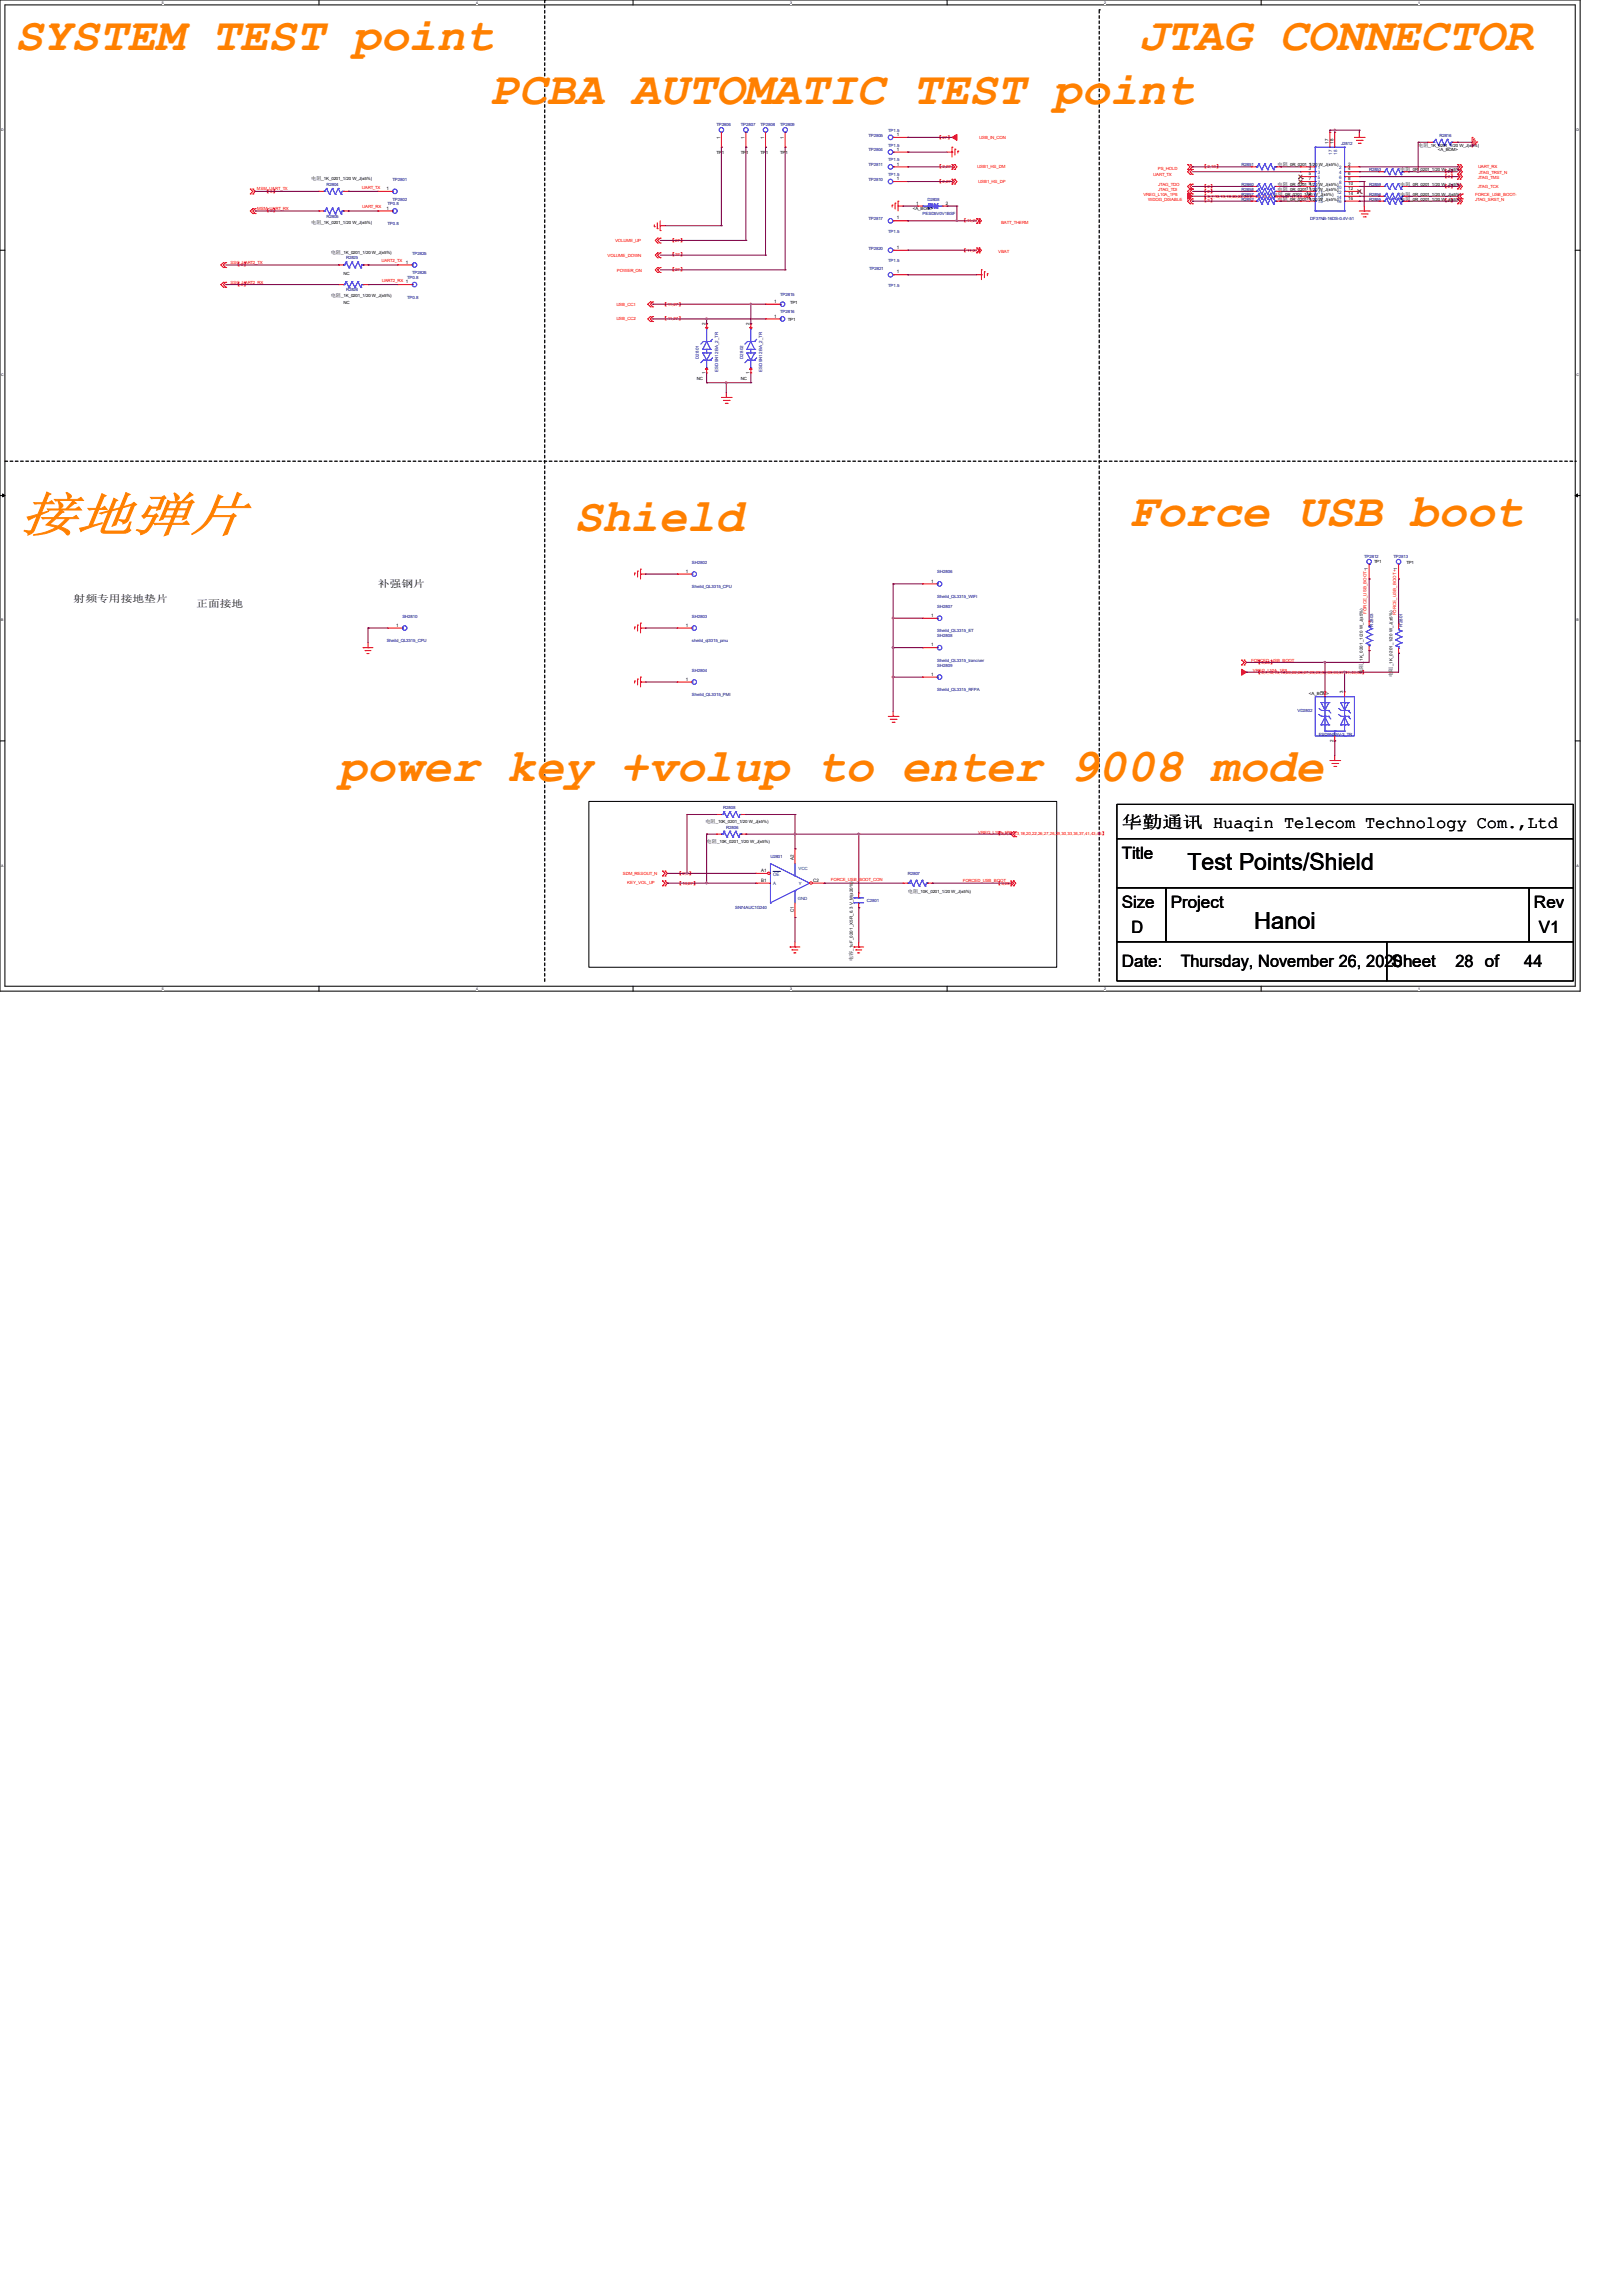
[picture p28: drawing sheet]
<svg xmlns="http://www.w3.org/2000/svg" width="210mm" height="297mm" viewBox="0 0 210 297" stroke-linecap="round" stroke-linejoin="round" font-family="sans-serif">
<defs><g id="words">
<text font-size="6.6" fill="#ff8000" x="2.5" y="68.7">接地弹片</text>
<g font-size="6.1" fill="#ff8000">
<text x="1.9" y="6.5">SYSTEM TEST point</text>
<text x="147.3" y="6.5">JTAG CONNECTOR</text>
<text x="63.5" y="13.5">PCBA AUTOMATIC TEST point</text>
<text x="74.3" y="68.7">Shield</text>
<text x="146" y="68.1">Force USB boot</text>
<text x="43.8" y="101.1">power key +volup to enter 9008 mode</text>
</g>
<g font-size="3">
<text x="153.7" y="112.6">Test Points/Shield</text>
<text x="162.3" y="120.2">Hanoi</text>
</g>
<g font-size="2.2">
<text x="145.2" y="107.2">华勤通讯 Huaqin Telecom Technology Com.,Ltd</text>
<text x="145.2" y="111.2">Title</text>
<text x="145.2" y="117.6">Size</text>
<text x="151.5" y="117.6">Project</text>
<text x="198.5" y="117.6">Rev</text>
<text x="145.2" y="125.2">Date:</text>
<text x="146.4" y="120.7">D</text>
<text x="152.8" y="125.2">Thursday, November 26, 2020</text>
<text x="180.1" y="125.2">Sheet</text>
<text x="188.3" y="125.2">28 of</text>
<text x="197.2" y="125.2">44</text>
<text x="199.1" y="120.7">V1</text>
</g>
<g font-size="1.3">
<text x="9.5" y="77.9">射频专用接地垫片</text>
<text x="48.9" y="76">补强钢片</text>
<text x="25.4" y="78.5">正面接地</text>
</g>
<g font-size=".6" fill="#000080">
<text x="92.7" y="16.3">TP2806</text>
<text x="95.9" y="16.3">TP2807</text>
<text x="98.4" y="16.3">TP2808</text>
<text x="101" y="16.3">TP2809</text>
<text x="112.4" y="17.7">TP2805</text>
<text x="114.9" y="17.1">TP1.5</text>
<text x="186.3" y="17.7">R2816</text>
<text x="50.8" y="23.4">TP2801</text>
<text x="112.4" y="19.6">TP2804</text>
<text x="112.4" y="23.4">TP2810</text>
<text x="112.4" y="21.5">TP2811</text>
<text x="114.9" y="19">TP1.5</text>
<text x="114.9" y="22.8">TP1.5</text>
<text x="114.9" y="20.9">TP1.5</text>
<text x="160.7" y="21.5">R2851</text>
<text x="173.6" y="18.7">J2812</text>
<text x="177.2" y="22.1">R2853</text>
<text x="42.2" y="28.2">R2805</text>
<text x="42.2" y="24">R2804</text>
<text x="50.2" y="26.6">TP0.8</text>
<text x="50.2" y="29.1">TP0.8</text>
<text x="50.8" y="26">TP2802</text>
<text x="112.4" y="28.5">TP2817</text>
<text x="119.4" y="27.9">PESD5V0V1BSF</text>
<text x="120" y="26">D2808</text>
<text x="160.7" y="25.3">R2857</text>
<text x="160.7" y="24">R2860</text>
<text x="160.7" y="26">R2852</text>
<text x="160.7" y="24.7">R2858</text>
<text x="169.5" y="28.5">DF37NB-16DS-0.4V-51</text>
<text x="177.2" y="25.3">R2856</text>
<text x="177.2" y="24">R2859</text>
<text x="177.2" y="26">R2855</text>
<text x="44.8" y="33.6">R2825</text>
<text x="53.3" y="32.9">TP2825</text>
<text x="53.3" y="35.5">TP2826</text>
<text x="112.4" y="32.3">TP2820</text>
<text x="112.5" y="34.9">TP2821</text>
<text x="114.9" y="34">TP1.5</text>
<text x="114.9" y="30.1">TP1.5</text>
<text x="44.8" y="37.7">R2826</text>
<text x="52.7" y="36.1">TP0.8</text>
<text x="52.7" y="38.7">TP0.8</text>
<text x="101" y="40.6">TP2816</text>
<text x="101" y="38.4">TP2815</text>
<text x="114.9" y="37.1">TP1.5</text>
<text x="90.4" y="46.4" transform="rotate(-90 90.4 46.4)">D2801</text>
<text x="96.1" y="46.4" transform="rotate(-90 96.1 46.4)">D2802</text>
<text x="92.9" y="48.1" transform="rotate(-90 92.9 48.1)">ESD9N12BA_2_TR</text>
<text x="98.6" y="48.1" transform="rotate(-90 98.6 48.1)">ESD9N12BA_2_TR</text>
<text x="89.5" y="72.9">SH2802</text>
<text x="89.5" y="76.1">Sheild_QL3315_CPU</text>
<text x="121.3" y="74.2">SH2806</text>
<text x="121.3" y="77.4">Sheild_QL3315_WIFI</text>
<text x="176.5" y="72.2">TP2812</text>
<text x="180.3" y="72.2">TP2813</text>
<text x="50" y="83.1">Sheild_QL3315_CPU</text>
<text x="52.1" y="79.9">SH2810</text>
<text x="89.5" y="79.9">SH2803</text>
<text x="89.5" y="83.1">sheild_ql3315_pmu</text>
<text x="121.3" y="78.7">SH2807</text>
<text x="121.3" y="81.8">Sheild_QL3315_ET</text>
<text x="121.3" y="82.5">SH2808</text>
<text x="177.7" y="81.1" transform="rotate(-90 177.7 81.1)">R2803</text>
<text x="181.5" y="81.1" transform="rotate(-90 181.5 81.1)">R2801</text>
<text x="89.5" y="86.9">SH2804</text>
<text x="121.3" y="85.6">Sheild_QL3315_tranciver</text>
<text x="121.3" y="86.3">SH2809</text>
<text x="121.3" y="89.5">Sheild_QL3315_RFPA</text>
<text x="89.5" y="90.1">Sheild_QL3315_PMI</text>
<text x="167.9" y="92.1">VD2802</text>
<text x="170.6" y="95.3">ESD9NS5V-3_TR</text>
<text x="93.6" y="104.7">R2808</text>
<text x="94" y="107.2">R2806</text>
<text x="99.7" y="111">U2801</text>
<text x="117.5" y="113.3">R2807</text>
<text x="95.1" y="117.6">SN74AUC1G240</text>
<text x="112.2" y="116.8">C2801</text>
</g>
<g font-size=".6">
<text x="93.2" y="17.9" transform="rotate(-90 93.2 17.9)">1</text>
<text x="96.4" y="17.9" transform="rotate(-90 96.4 17.9)">1</text>
<text x="98.9" y="17.9" transform="rotate(-90 98.9 17.9)">1</text>
<text x="101.4" y="17.9" transform="rotate(-90 101.4 17.9)">1</text>
<text x="116" y="17.6">1</text>
<text x="40.3" y="23.3">电阻</text>
<text x="41.6" y="23.3">_1K_0201_1/20 W_J(±5%)</text>
<text x="92.7" y="19.9">TP1</text>
<text x="95.9" y="19.9">TP1</text>
<text x="98.4" y="19.9">TP1</text>
<text x="101" y="19.9">TP1</text>
<text x="116" y="19.5">1</text>
<text x="116" y="23.3">1</text>
<text x="116" y="21.4">1</text>
<text x="165.3" y="21.5">电阻</text>
<text x="166.7" y="21.5">_0R_0201_1/20 W_J(±5%)</text>
<text x="169.4" y="21.4">1</text>
<text x="169.4" y="22.1">3</text>
<text x="169.4" y="22.7">5</text>
<text x="169.4" y="23.3">7</text>
<text x="169.4" y="24">9</text>
<text x="171.9" y="18.6" transform="rotate(-90 171.9 18.6)">17</text>
<text x="172.6" y="18.6" transform="rotate(-90 172.6 18.6)">18</text>
<text x="174.5" y="21.4">2</text>
<text x="174.5" y="22.1">4</text>
<text x="174.5" y="22.7">6</text>
<text x="174.5" y="23.3">8</text>
<text x="174.5" y="24">10</text>
<text x="181.2" y="22.1">电阻</text>
<text x="182.5" y="22.1">_0R_0201_1/20 W_J(±5%)</text>
<text x="183.5" y="19">电阻</text>
<text x="184.9" y="19">_1K_0201_1/20 W_J(±5%)</text>
<text x="186.1" y="19.6">&lt;A_BOM&gt;</text>
<text x="40.3" y="29">电阻</text>
<text x="41.6" y="29">_1K_0201_1/20 W_J(±5%)</text>
<text x="50" y="24.6">1</text>
<text x="50" y="27.1">1</text>
<text x="116" y="28.4">1</text>
<text x="118.1" y="27.2">&lt;A_BOM&gt;</text>
<text x="118.6" y="26.5">1</text>
<text x="122.4" y="26.5">2</text>
<text x="164.7" y="25.3">电阻</text>
<text x="165.3" y="24">电阻</text>
<text x="165.3" y="26">电阻</text>
<text x="165.3" y="24.7">电阻</text>
<text x="166" y="25.3">_0R_0201_1/20 W_J(±5%)</text>
<text x="166.7" y="24">_0R_0201_1/20 W_J(±5%)</text>
<text x="166.7" y="26">_0R_0201_1/20 W_J(±5%)</text>
<text x="166.7" y="24.7">_0R_0201_1/20 W_J(±5%)</text>
<text x="169" y="24.6">11</text>
<text x="169" y="25.2">13</text>
<text x="169" y="25.9">15</text>
<text x="174.5" y="24.6">12</text>
<text x="174.5" y="25.2">14</text>
<text x="174.5" y="25.9">16</text>
<text x="181.2" y="25.3">电阻</text>
<text x="181.2" y="24">电阻</text>
<text x="181.2" y="26">电阻</text>
<text x="182.5" y="25.3">_0R_0201_1/20 W_J(±5%)</text>
<text x="182.5" y="24">_0R_0201_1/20 W_J(±5%)</text>
<text x="182.5" y="26">_0R_0201_1/20 W_J(±5%)</text>
<text x="42.8" y="32.8">电阻</text>
<text x="44.2" y="32.8">_1K_0201_1/20 W_J(±5%)</text>
<text x="44.4" y="35.6">NC</text>
<text x="52.5" y="34.1">1</text>
<text x="116" y="32.2">1</text>
<text x="116" y="35.4">1</text>
<text x="42.8" y="38.5">电阻</text>
<text x="44.2" y="38.5">_1K_0201_1/20 W_J(±5%)</text>
<text x="44.4" y="39.3">NC</text>
<text x="52.5" y="36.7">1</text>
<text x="100.2" y="41.1">1</text>
<text x="100.2" y="39.2">1</text>
<text x="101.9" y="41.5">TP1</text>
<text x="102.2" y="39.3">TP1</text>
<text x="91.3" y="42.1" transform="rotate(-90 91.3 42.1)">2</text>
<text x="97" y="42.1" transform="rotate(-90 97 42.1)">2</text>
<text x="90.2" y="49.2">NC</text>
<text x="91.3" y="48.4" transform="rotate(-90 91.3 48.4)">1</text>
<text x="95.9" y="49.2">NC</text>
<text x="97" y="48.4" transform="rotate(-90 97 48.4)">1</text>
<text x="88.7" y="74.1">1</text>
<text x="120.5" y="75.4">1</text>
<text x="177" y="73.8" transform="rotate(-90 177 73.8)">1</text>
<text x="177.8" y="72.9">TP1</text>
<text x="180.8" y="73.8" transform="rotate(-90 180.8 73.8)">1</text>
<text x="182" y="72.9">TP1</text>
<text x="51.3" y="81.1">1</text>
<text x="88.7" y="81.1">1</text>
<text x="120.5" y="79.8">1</text>
<text x="120.5" y="83.7">1</text>
<text x="88.7" y="88.1">1</text>
<text x="120.5" y="87.5">1</text>
<text x="169.4" y="90">&lt;A_BOM&gt;</text>
<text x="171.3" y="89.7" transform="rotate(-90 171.3 89.7)">1</text>
<text x="173.8" y="89.7" transform="rotate(-90 173.8 89.7)">3</text>
<text x="176.4" y="87.3" transform="rotate(-90 176.4 87.3)">电阻</text>
<text x="176.4" y="85.9" transform="rotate(-90 176.4 85.9)">_1K_0201_1/20 W_J(±5%)</text>
<text x="180.2" y="87.6" transform="rotate(-90 180.2 87.6)">电阻</text>
<text x="180.2" y="86.2" transform="rotate(-90 180.2 86.2)">_1K_0201_1/20 W_J(±5%)</text>
<text x="172.6" y="96.1" transform="rotate(-90 172.6 96.1)">2</text>
<text x="91.3" y="106.5">电阻</text>
<text x="92.6" y="106.5">_10K_0201_1/20 W_J(±5%)</text>
<text x="91.4" y="109.1">电阻</text>
<text x="92.8" y="109.1">_10K_0201_1/20 W_J(±5%)</text>
<text x="98.5" y="112.9">A1</text>
<text x="102.7" y="111.3" transform="rotate(-90 102.7 111.3)">A2</text>
<text x="98.5" y="114.1">B1</text>
<text x="102.7" y="118.1" transform="rotate(-90 102.7 118.1)">C1</text>
<text x="105.2" y="114.1">C2</text>
<text x="117.5" y="115.6">电阻</text>
<text x="118.8" y="115.6">_10K_0201_1/20 W_J(±5%)</text>
<text x="110.4" y="124.4" transform="rotate(-90 110.4 124.4)">电容</text>
<text x="110.4" y="123.1" transform="rotate(-90 110.4 123.1)">_1uF_0201_X5R_6.3 V_M(±20%)</text>
</g>
<g font-size=".6" fill="#f00">
<text x="121.3" y="17.9">【</text>
<text x="122" y="18">27</text>
<text x="122.6" y="17.9">】</text>
<text x="126.7" y="18">USB_IN_CON</text>
<text x="121.3" y="21.8">【</text>
<text x="121.3" y="23.7">【</text>
<text x="122" y="21.8">2,27</text>
<text x="122" y="23.7">2,27</text>
<text x="123" y="21.8">】</text>
<text x="123" y="23.7">】</text>
<text x="126.4" y="21.8">USB1_HS_DM</text>
<text x="126.6" y="23.7">USB1_HS_DP</text>
<text x="149.2" y="22.8">UART_TX</text>
<text x="149.8" y="22">PS_HOLD</text>
<text x="155.6" y="21.8">【</text>
<text x="156.2" y="21.8">2,10</text>
<text x="157.3" y="21.8">】</text>
<text x="186.7" y="22.4">【 】</text>
<text x="186.7" y="23">【 】</text>
<text x="187.4" y="22.4">2</text>
<text x="187.4" y="23">2</text>
<text x="191.2" y="23.2">JTAG_TMS</text>
<text x="191.3" y="21.8">UART_RX</text>
<text x="191.3" y="22.5">JTAG_TRST_N</text>
<text x="33.2" y="24.6">MSM_UART_TX</text>
<text x="33.3" y="27.2">MSM_UART_RX</text>
<text x="34.3" y="27.5">【 】</text>
<text x="34.3" y="24.9">【 】</text>
<text x="35" y="27.5">3</text>
<text x="35" y="24.9">3</text>
<text x="46.8" y="24.4">UART_TX</text>
<text x="46.9" y="27">UART_RX</text>
<text x="124.5" y="28.7">【</text>
<text x="125.1" y="28.7">11,27</text>
<text x="126.5" y="28.7">】</text>
<text x="129.5" y="29">BATT_THERM</text>
<text x="148" y="25.3">VREG_L10A_1P8</text>
<text x="148.6" y="26">WDOG_DISABLE</text>
<text x="149.9" y="24">JTAG_TDO</text>
<text x="149.9" y="24.7">JTAG_TDI</text>
<text x="155.6" y="24.3">【 】</text>
<text x="155.6" y="24.9">【 】</text>
<text x="155.6" y="26.2">【 】</text>
<text x="155.6" y="25.6">【</text>
<text x="156.2" y="24.3">2</text>
<text x="156.2" y="24.9">2</text>
<text x="156.2" y="26.2">3</text>
<text x="156.2" y="25.6">3,7,10,13,18,20,22,26,27,28,29,30,33,34,37,41,43,46</text>
<text x="169.2" y="25.6">】</text>
<text x="186.7" y="24.3">【 】</text>
<text x="186.7" y="26.2">【 】</text>
<text x="187.4" y="24.3">2</text>
<text x="187.4" y="26.2">2</text>
<text x="190.9" y="25.3">FORCE_USB_BOOT-</text>
<text x="190.9" y="26">JTAG_SRST_N</text>
<text x="191.2" y="24.4">JTAG_TCK</text>
<text x="29.8" y="34.2">SSC_UART2_TX</text>
<text x="30.5" y="34.5">【 】</text>
<text x="31.2" y="34.5">3</text>
<text x="49.4" y="34">UART2_TX</text>
<text x="78.6" y="33.3">VOLUME_DOWN</text>
<text x="79.6" y="31.3">VOLUME_UP</text>
<text x="79.8" y="35.2">POWER_ON</text>
<text x="86.7" y="31.3">【</text>
<text x="86.7" y="33.2">【</text>
<text x="86.7" y="35.1">【</text>
<text x="87.4" y="31.3">27</text>
<text x="87.4" y="33.2">27</text>
<text x="87.4" y="35.1">27</text>
<text x="88" y="31.3">】</text>
<text x="88" y="33.2">】</text>
<text x="88" y="35.1">】</text>
<text x="124.5" y="32.6">【</text>
<text x="125.1" y="32.6">11,27</text>
<text x="126.5" y="32.6">】</text>
<text x="129.2" y="32.8">VBAT</text>
<text x="29.8" y="36.7">SSC_UART2_RX</text>
<text x="30.5" y="37">【 】</text>
<text x="31.2" y="37">3</text>
<text x="49.4" y="36.5">UART2_RX</text>
<text x="79.8" y="39.5">USB_CC1</text>
<text x="79.8" y="41.4">USB_CC2</text>
<text x="85.7" y="39.5">【</text>
<text x="85.7" y="41.4">【</text>
<text x="86.4" y="39.5">11,27</text>
<text x="86.4" y="41.4">11,27</text>
<text x="87.8" y="39.5">】</text>
<text x="87.8" y="41.4">】</text>
<text x="176.8" y="79.5" transform="rotate(-90 176.8 79.5)">FORCE_USB_BOOT-</text>
<text x="180.6" y="79.6" transform="rotate(-90 180.6 79.6)">FORCE_USB_BOOT+</text>
<text x="161.9" y="85.6">FORCED_USB_BOOT</text>
<text x="162.1" y="86.9">VREG_L10A_1P8</text>
<text x="162.6" y="85.9">【</text>
<text x="162.6" y="87.2">【</text>
<text x="163.2" y="85.9">3,28</text>
<text x="163.2" y="87.2">3,7,10,13,18,20,22,26,27,28,29,30,33,34,37,41,43,46</text>
<text x="164.3" y="85.9">】</text>
<text x="176.2" y="87.2">】</text>
<text x="126.6" y="107.9">VREG_L10A_1P8</text>
<text x="80.6" y="113.2">SDM_RESOUT_N</text>
<text x="87.6" y="113.2">【</text>
<text x="88.3" y="113.2">2,3</text>
<text x="89.1" y="113.2">】</text>
<text x="107.5" y="114">FORCE_USB_BOOT_CON</text>
<text x="128.9" y="108.1">【</text>
<text x="129.6" y="108.1">3,7,10,13,18,20,22,26,27,28,29,30,33,34,37,41,43,46</text>
<text x="142.5" y="108.1">】</text>
<text x="81.2" y="114.4">KEY_VOL_UP</text>
<text x="87.6" y="114.5">【</text>
<text x="88.3" y="114.5">14,27</text>
<text x="89.7" y="114.5">】</text>
<text x="124.6" y="114.2">FORCED_USB_BOOT</text>
<text x="128.9" y="114.5">【</text>
<text x="129.6" y="114.5">3,28</text>
<text x="130.6" y="114.5">】</text>
</g>
<g font-size=".6" fill="#004080">
<text x="170.5" y="21.9">1</text>
<text x="170.5" y="22.5">3</text>
<text x="170.5" y="23.2">5</text>
<text x="170.5" y="23.8">7</text>
<text x="172.4" y="20.1" transform="rotate(-90 172.4 20.1)">17</text>
<text x="173" y="20.1" transform="rotate(-90 173 20.1)">18</text>
<text x="173.3" y="21.9">2</text>
<text x="173.3" y="22.5">4</text>
<text x="173.3" y="23.2">6</text>
<text x="173.3" y="23.8">8</text>
<text x="170.5" y="24.4">9</text>
<text x="170.5" y="25.1">11</text>
<text x="170.5" y="25.7">13</text>
<text x="170.5" y="26.3">15</text>
<text x="173" y="24.4">10</text>
<text x="173" y="25.1">12</text>
<text x="173" y="25.7">14</text>
<text x="173" y="26.3">16</text>
<text x="100" y="113.3">OE</text>
<text x="103.3" y="112.7">VCC</text>
<text x="100" y="114.6">A</text>
<text x="103.2" y="116.5">GND</text>
<text x="103.4" y="114.6">Y</text>
</g>
<g font-size=".5">
<text x="21" y=".5">5</text>
<text x="61.6" y=".5">4</text>
<text x="102.2" y=".5">3</text>
<text x="142.9" y=".5">2</text>
<text x="183.5" y=".5">1</text>
<text x=".2" y="16.9">D</text>
<text x="204" y="16.9">D</text>
<text x=".2" y="48.6">C</text>
<text x="204" y="48.6">C</text>
<text x=".2" y="80.4">B</text>
<text x="204" y="80.4">B</text>
<text x=".2" y="112.1">A</text>
<text x="204" y="112.1">A</text>
<text x="21" y="128.1">5</text>
<text x="61.6" y="128.1">4</text>
<text x="102.2" y="128.1">3</text>
<text x="142.9" y="128.1">2</text>
<text x="183.5" y="128.1">1</text>
</g>
</g></defs>
<path d="M0 0h204.5v128.3h-204.5zM.6 .6h203.2v127h-203.2z" fill="none" stroke="#000" stroke-width=".13"/>
<g fill="#fff">
<path d="M21 .1h.2v.5h-.2z"/>
<path d="M21 127.7h.2v.5h-.2z"/>
</g>
<path d="M41.3 0v.6M41.3 127.6v.7" fill="none" stroke="#000" stroke-width=".13"/>
<g fill="#fff">
<path d="M61.6 .1h.2v.5h-.2z"/>
<path d="M61.6 127.7h.2v.5h-.2z"/>
</g>
<path d="M81.9 0v.6M81.9 127.6v.7" fill="none" stroke="#000" stroke-width=".13"/>
<g fill="#fff">
<path d="M102.2 .1h.2v.5h-.2z"/>
<path d="M102.2 127.7h.2v.5h-.2z"/>
</g>
<path d="M122.6 0v.6M122.6 127.6v.7" fill="none" stroke="#000" stroke-width=".13"/>
<g fill="#fff">
<path d="M142.9 .1h.2v.5h-.2z"/>
<path d="M142.9 127.7h.2v.5h-.2z"/>
</g>
<path d="M163.2 0v.6M163.2 127.6v.7" fill="none" stroke="#000" stroke-width=".13"/>
<g fill="#fff">
<path d="M183.5 .1h.2v.5h-.2z"/>
<path d="M183.5 127.7h.2v.5h-.2z"/>
<path d="M.2 16.5h.3v.5h-.3z"/>
<path d="M204 16.5h.3v.5h-.3z"/>
<path d="M.2 48.3h.3v.5h-.3z"/>
<path d="M204 48.3h.3v.5h-.3z"/>
</g>
<path d="M0 32.4h.6M203.8 32.4h.7" fill="none" stroke="#000" stroke-width=".13"/>
<g fill="#fff">
<path d="M.2 80h.2v.5h-.2z"/>
<path d="M204 80h.3v.5h-.3z"/>
</g>
<path d="M0 64.1h.6M203.8 64.1h.7" fill="none" stroke="#000" stroke-width=".13"/>
<path d="M.3 63.9l.3 .2-.3 .2zM203.8 64.1l.3-.2v.4z" fill="#000" stroke="#000" stroke-width=".13"/>
<g fill="#fff">
<path d="M.2 111.8h.3v.5h-.3z"/>
<path d="M204 111.8h.3v.5h-.3z"/>
</g>
<path d="M0 95.9h.6M203.8 95.9h.7M76.2 103.7h60.5v21.5h-60.5zM144.5 108.5h59.1v6.4h-59.1zM144.5 104.1h59.1v4.4h-59.1zM144.5 114.9h6.4v7h-6.4zM150.9 114.9h47v7h-47zM197.9 114.9h5.7v7h-5.7zM144.5 121.9h35v5.1h-35zM179.5 121.9h24.1v5.1h-24.1z" fill="none" stroke="#000" stroke-width=".13"/>
<path d="M70.5 0h.1M142.2 1.3h.1M.6 59.7h203.2M203.8 59.7h.1M70.5 127v-127M142.2 127v-125.7" fill="none" stroke="#000" stroke-width=".17" stroke-dasharray=".3 .3"/>
<g fill="none" stroke="#f00" stroke-width=".13">
<path d="M93.3 19h.1M93.3 17.1v1.9M101.6 19h.1M101.6 17.1v1.9M115.6 17.8h1.9M115.6 19.7h1.9M117.5 17.8h.1M117.5 19.7h.1M122.6 19.7h.6M123.2 19.7h.1M123.2 19h.1M123.2 19v1.3"/>
<path d="M123.6 19.3h.1M123.6 19.3v.8M124 19.6h.1M124 19.6v.2M172.1 17.1h.1M172.1 17.1v1.9M172.7 17.1h.1M172.7 17.1v1.9M175.3 17.8h1.2M175.5 18.2h.8M175.8 18.5h.2M175.9 17.8h.1"/>
<path d="M175.9 17.1v.7M176 18.5h.1M176.3 18.2h.1M176.5 17.8h.1M184.8 18.4h.1M184.8 18.4h.6M188 18.4h.6M188.6 18.4h.1M190.5 17.8h.1M190.5 17.8v1.2M190.7 18h.1M190.7 18v.9"/>
<path d="M190.9 18.7h.1M190.9 18.2v.5M191.1 18.4h.1M191.1 18.4v.1M28.9 34h.1M28.9 34.6h.1M28.9 36.5h.1M28.9 37.2h.1M28.9 34l-.3 .3 .3 .3M28.9 36.5l-.3 .3 .3 .4M29.2 34h.1M29.2 34.6h.1"/>
<path d="M29.2 36.5h.1M29.2 37.2h.1M29.2 34l-.3 .3 .3 .3M29.2 36.5l-.3 .3 .3 .4M32.4 24.5h.1M32.4 25.1h.1M32.4 24.5l.3 .3-.3 .3M32.7 25.1h.1M32.7 24.5h.1M32.7 27.6h.1M32.7 27h.1M32.7 24.5l.3 .3-.3 .3"/>
<path d="M32.7 27l-.3 .3 .3 .3M33 27.6h.1M33 27h.1M33 27l-.3 .3 .3 .3M41.3 27.3h.1M41.3 27.3h.6M43.8 34.3h.1M43.8 36.8h.1M43.8 34.3h.6M43.8 36.8h.6M44.4 27.3h.7M45.1 27.3h.1"/>
<path d="M47 34.3h.6M47 36.8h.6M47.6 34.3h.1M47.6 36.8h.1M48.9 24.8h.1M48.9 24.8h1.9M51.4 34.3h.1M51.4 36.8h.1M51.4 34.3h1.9M51.4 36.8h1.9M84.2 39.1h.1M84.2 39.7h.1"/>
<path d="M84.2 39.1l-.4 .3 .4 .3M84.5 39.1h.1M84.5 39.7h.1M84.5 39.1l-.3 .3 .3 .3M84.7 29.3h.1M84.7 29.1v.2M85 29.6h.1M85 28.8v.8M85.1 30.8h.1M85.1 31.5h.1M85.1 32.7h.1M85.1 33.4h.1"/>
<path d="M85.1 34.6h.1M85.1 35.3h.1M85.1 30.8l-.3 .3 .3 .4M85.1 32.7l-.3 .3 .3 .4M85.1 34.6l-.3 .3 .3 .4M85.4 29.2h.1M85.4 29.8h.1M85.4 30.8h.1M85.4 31.5h.1M85.4 32.7h.1M85.4 33.4h.1M85.4 34.6h.1"/>
<path d="M85.4 35.3h.1M85.4 29.2h.7M85.4 28.6v1.2M85.4 30.8l-.3 .3 .3 .4M85.4 32.7l-.3 .3 .3 .4M85.4 34.6l-.3 .3 .3 .4M99.1 39.4h.1M99.1 39.4h1.9M115.4 26.5h.1M115.4 26.5v.3M115.6 23.5h1.9M115.8 26.3h.1"/>
<path d="M115.8 26.3v.8M116.2 26.7h.1M116.2 26h.1M116.2 26.7h.6M116.2 26v1.3M117.5 23.5h.1M118.7 26.7h.1M118.7 26.7h.7M121.9 26.7h.7M122.6 26.7h.1M123.2 21.3h.1M123.2 21.9h.1"/>
<path d="M123.2 23.2h.1M123.2 23.8h.1M123.2 21.3l.3 .3-.3 .3M123.2 23.2l.3 .3-.3 .3M123.5 21.3h.1M123.5 21.9h.1M123.5 23.2h.1M123.5 23.8h.1M123.5 21.3l.3 .3-.3 .3M123.5 23.2l.3 .3-.3 .3M126.4 28.3h.1M126.4 28.9h.1"/>
<path d="M126.4 32.1h.1M126.4 32.7h.1M126.4 35.6h.6M126.4 28.3l.3 .3-.3 .3M126.4 32.1l.3 .3-.3 .3M126.7 28.3h.1M126.7 28.9h.1M126.7 32.1h.1M126.7 32.7h.1M126.7 28.3l.3 .3-.3 .3M126.7 32.1l.3 .3-.3 .3M127 35.6h.1"/>
<path d="M127 34.9h.1M127 34.9v1.3M127.4 35.2h.1M127.4 35.2v.7M127.8 35.4h.1M127.8 35.4v.3M153.7 21.9h.1M153.7 21.3h.1M153.7 21.3l.3 .3-.3 .3M154 21.3h.1M154 21.9h.1M154 22.6h.1"/>
<path d="M154 23.8h.1M154 24.5h.1M154 25.1h.1M154 25.7h.1M154 26.4h.1M154 21.3l.3 .3-.3 .3M154 21.9l-.3 .3 .3 .4M154 23.8l-.3 .3 .3 .4M154 24.5l-.3 .3 .3 .3M154 25.7l-.3 .3 .3 .4M154.3 21.9h.1M154.3 22.6h.1"/>
<path d="M154.3 23.8h.1M154.3 24.5h.1M154.3 25.1h.1M154.3 25.7h.1M154.3 26.4h.1M154.3 21.9l-.3 .3 .3 .4M154.3 23.8l-.3 .3 .3 .4M154.3 24.5l-.3 .3 .3 .3M154.3 25.7l-.3 .3 .3 .4M161.9 25.4h.1M161.9 24.1h.1M161.9 26h.1"/>
<path d="M161.9 25.4h.7M161.9 24.1h.7M161.9 26h.7M165.1 25.4h.6M165.1 24.1h.6M165.1 26h.6M165.7 25.4h.1M165.7 24.1h.1M165.7 26h.1M168.3 21.6h.1M168.3 22.2h.1M168.3 22.9h.1"/>
<path d="M168.3 23.5h.1M168.3 24.1h.1M168.3 24.8h.1M168.3 25.4h.1M168.3 26h.1M168.3 25.4h1.9M168.3 24.1h1.9M168.3 24.8h1.9M168.3 21.6h1.9M168.3 22.2h1.9M168.3 22.9h1.9M168.3 23.5h1.9"/>
<path d="M168.3 26h1.9M174 25.4h1.9M174 24.1h1.9M174 24.8h1.9M174 21.6h1.9M174 22.2h1.9M174 22.9h1.9M174 23.5h1.9M174 26h1.9M175.9 21.6h.1M175.9 22.2h.1M175.9 22.9h.1"/>
<path d="M175.9 23.5h.1M175.9 24.1h.1M175.9 24.8h.1M175.9 25.4h.1M175.9 26h.1M175.9 27.3h1.3M176.1 27.7h.8M176.4 28.1h.3M176.5 27.3h.1M176.5 26.7v.6M176.7 28.1h.1M176.9 27.7h.1"/>
<path d="M177.2 27.3h.1M188.6 21.9h.1M188.6 21.3h.1M188.6 22.6h.1M188.6 23.2h.1M188.6 24.5h.1M188.6 23.8h.1M188.6 25.7h.1M188.6 26.4h.1M188.6 21.3l.3 .3-.3 .3M188.6 21.9l.3 .3-.3 .4M188.6 22.6l.3 .3-.3 .3"/>
<path d="M188.6 23.8l.3 .3-.3 .4M188.6 25.7l.3 .3-.3 .4M188.9 21.9h.1M188.9 21.3h.1M188.9 22.6h.1M188.9 23.2h.1M188.9 24.5h.1M188.9 23.8h.1M188.9 25.7h.1M188.9 25.1h.1M188.9 26.4h.1M188.9 21.3l.3 .3-.3 .3"/>
<path d="M188.9 21.9l.3 .3-.3 .4M188.9 22.6l.3 .3-.3 .3M188.9 23.8l.3 .3-.3 .4M188.9 25.1l-.3 .3 .6 .6-.3 .4M189.2 25.1h.1M189.2 25.7h.1M189.2 25.1l-.3 .3 .3 .3M84.2 41h.1M84.2 41.6h.1M84.2 41l-.4 .3 .4 .3M84.5 41h.1M84.5 41.6h.1"/>
<path d="M84.5 41l-.3 .3 .3 .3M93.3 51.4h1.3M93.6 51.8h.8M93.9 52.2h.2M94 51.4h.1M94 50.8v.6M94.1 52.2h.1M94.4 51.8h.1M94.6 51.4h.1M99.1 41.3h.1M99.1 41.3h1.9M82.1 74.2h.1"/>
<path d="M82.1 74.2v.2M82.5 73.9h.1M82.5 73.9v.8M82.9 74.3h.1M82.9 73.7h.1M82.9 74.3h.6M82.9 73.7v1.2M119.4 75.6h.1M119.4 75.6h1.9M47 83.8h.1M47 83.8h1.3M47.2 84.2h.1"/>
<path d="M47.2 84.2h.8M47.5 84.6h.1M47.5 84.6h.3M47.6 83.8h.1M47.6 83.2v.6M82.1 81.2h.1M82.1 88.1h.1M82.1 81.2v.2M82.1 88.1v.3M82.5 80.9h.1M82.5 87.9h.1M82.5 80.9v.8"/>
<path d="M82.5 87.9v.7M82.9 81.3h.1M82.9 80.6h.1M82.9 88.3h.1M82.9 87.6h.1M82.9 80.6v1.3M82.9 87.6v1.3M82.9 81.3h.6M82.9 88.3h.6M87.6 81.3h.1M87.6 88.3h.1M87.6 81.3h1.9"/>
<path d="M87.6 88.3h1.9M114.9 92.7h1.3M115.2 93.1h.8M115.4 93.5h.3M115.6 92.7h.1M115.6 92.1v.6M115.7 93.5h.1M116 93.1h.1M116.2 92.7h.1M119.4 80h.1M119.4 83.8h.1M119.4 83.8h1.9"/>
<path d="M119.4 80h1.9M160.7 85.4h.1M160.7 86.1h.1M160.7 85.4l.3 .3-.3 .4M161 86.1h.1M161 85.4h.1M161 85.4l.3 .3-.3 .4M172.1 98.4h1.3M172.3 98.8h.8M172.6 99.2h.2M172.7 98.4h.1M172.7 97.8v.6"/>
<path d="M172.8 99.2h.1M173.1 98.8h.1M173.4 98.4h.1M85.7 112.7h.1M85.7 113.4h.1M85.7 114.6h.1M85.7 114h.1M85.7 112.7l.4 .3-.4 .4M85.7 114l.4 .3-.4 .3M86.1 113.4h.1M86.1 112.7h.1M86.1 114h.1"/>
<path d="M86.1 114.6h.1M86.1 112.7l.3 .3-.3 .4M86.1 114l.3 .3-.3 .3M92.7 105.4h.1M92.7 105.4h.6M95.9 105.4h.6M96.5 105.4h.1M111.1 115.6h.1M111.1 117.5h.1M111.1 115.6v.6M111.1 116.8v.7M130.8 114.6h.1"/>
<path d="M130.8 114h.1M130.8 114l.3 .3-.3 .3M131.1 108.3h.1M131.1 107.7h.1M131.1 114.6h.1M131.1 114h.1M131.1 107.7l-.3 .2 .3 .4M131.1 114l.3 .3-.3 .3M131.4 107.7h.1M131.4 108.3h.1M131.4 107.7l-.3 .2 .3 .4M102.2 122.6h.1"/>
<path d="M102.2 122.6h1.3M102.5 122.9h.1M102.5 122.9h.8M102.7 123.3h.1M102.7 123.3h.3M102.9 122.6h.1M102.9 121.9v.7M110.5 122.6h.1M110.5 122.6h1.3M110.7 122.9h.1M110.7 122.9h.8M111 123.3h.1"/>
<path d="M111 123.3h.3M111.1 122.6h.1M111.1 121.9v.7"/>
</g>
<g fill="#f00" stroke="#f00" stroke-width=".13">
<path d="M153.7 25l.6 .4-.6 .4z" fill-rule="evenodd"/>
<path d="M160.7 86.6l.6 .4-.6 .4z" fill-rule="evenodd"/>
<path d="M123.2 17.8l.6-.4v.8z" fill-rule="evenodd"/>
</g>
<g fill="none" stroke="#00f" stroke-width=".13">
<path d="M93.3 17.1h.1M101.6 17.1h.1M115.6 17.8h.1M115.6 19.7h.1M170.2 19h.1M170.2 19h3.8M170.2 19v8.3M172.1 19h.1M172.7 19h.1M174 19h.1M174 19v8.3M185.4 18.4h.1"/>
<path d="M185.5 18.4h.1M185.8 18h.1M185.8 18l.3 .8M185.8 18l-.3 .4M186.1 18.8h.1M186.5 18h.1M186.5 18l.4 .8M186.5 18l-.4 .8M186.9 18.8h.1M187.3 18h.1M187.3 18l.4 .8M187.3 18l-.4 .8"/>
<path d="M187.7 18.8h.1M187.8 18.4h.1M187.8 18.4h.2M187.8 18.4l-.1 .4M188 18.4h.1M41.9 27.3h.1M42 27.3h.1M42.2 26.9h.1M42.2 26.9l.4 .8M42.2 26.9l-.2 .4M42.6 27.7h.1M43 26.9h.1"/>
<path d="M43 26.9l.4 .8M43 26.9l-.4 .8M43.4 27.7h.1M43.8 26.9h.1M43.8 26.9l.4 .8M43.8 26.9l-.4 .8M44.2 27.7h.1M44.3 27.3h.1M44.3 27.3l-.1 .4M44.4 27.3h.1M44.4 34.3h.1M44.4 36.8h.1"/>
<path d="M44.4 34.3h.2M44.4 36.8h.2M44.6 34.3h.1M44.6 36.8h.1M44.8 33.9h.1M44.8 36.4h.1M44.8 33.9l.4 .8M44.8 33.9l-.2 .4M44.8 36.4l.4 .8M44.8 36.4l-.2 .4M45.2 34.7h.1M45.2 37.2h.1"/>
<path d="M45.6 33.9h.1M45.6 36.4h.1M45.6 33.9l.3 .8M45.6 33.9l-.4 .8M45.6 36.4l.3 .8M45.6 36.4l-.4 .8M45.9 34.7h.1M45.9 37.2h.1M46.3 33.9h.1M46.3 36.4h.1M46.3 33.9l.4 .8M46.3 33.9l-.4 .8"/>
<path d="M46.3 36.4l.4 .8M46.3 36.4l-.4 .8M46.7 34.7h.1M46.7 37.2h.1M46.8 34.3h.1M46.8 36.8h.1M46.8 34.3h.2M46.8 34.3l-.1 .4M46.8 36.8h.2M46.8 36.8l-.1 .4M47 34.3h.1M47 36.8h.1"/>
<path d="M50.8 24.8h.1M53.3 34.3h.1M53.3 36.8h.1M101 39.4h.1M115.6 23.5h.1M119.4 26.7h.1M119.4 26.7h2.5M120.1 26.4h.1M120.1 27h.1M120.1 26.7h.1M120.1 26.4h.4M120.1 26.4v.6"/>
<path d="M120.1 26.7l.5 .2M120.6 26.9h.1M120.6 26.4h.1M120.6 26.4v.5M120.6 26.4l-.5 .3M120.9 26.9h.1M120.9 26.4h.1M120.9 26.4l.4 .3M120.9 26.4v.5M121.2 26.9h.1M121.3 26.7h.1M121.3 26.9h.1"/>
<path d="M121.3 26.4h.1M121.3 26.7l-.4 .2M121.3 26.4v.5M121.9 26.7h.1M162.6 25.4h.1M162.6 24.1h.1M162.6 26h.1M162.7 25.4h.1M162.7 24.1h.1M162.7 26h.1M162.9 25h.1M162.9 23.7h.1"/>
<path d="M162.9 25.7h.1M162.9 25l.4 .8M162.9 25l-.2 .4M162.9 23.7l.4 .8M162.9 23.7l-.2 .4M162.9 25.7l.4 .7M162.9 25.7l-.2 .3M163.3 25.8h.1M163.3 24.5h.1M163.3 26.4h.1M163.7 25h.1M163.7 23.7h.1"/>
<path d="M163.7 25.7h.1M163.7 25l.3 .8M163.7 25l-.4 .8M163.7 23.7l.3 .8M163.7 23.7l-.4 .8M163.7 25.7l.3 .7M163.7 25.7l-.4 .7M164 25.8h.1M164 24.5h.1M164 26.4h.1M164.4 25h.1M164.4 23.7h.1"/>
<path d="M164.4 25.7h.1M164.4 25l.4 .8M164.4 25l-.4 .8M164.4 23.7l.4 .8M164.4 23.7l-.4 .8M164.4 25.7l.4 .7M164.4 25.7l-.4 .7M164.8 25.8h.1M164.8 24.5h.1M164.8 26.4h.1M164.9 25.4h.1M164.9 24.1h.1"/>
<path d="M164.9 26h.1M164.9 25.4h.2M164.9 25.4l-.1 .4M164.9 24.1h.2M164.9 24.1l-.1 .4M164.9 26h.2M164.9 26l-.1 .4M165.1 25.4h.1M165.1 24.1h.1M165.1 26h.1M170.2 26h.1M170.2 25.4h.1"/>
<path d="M170.2 24.8h.1M170.2 24.1h.1M170.2 23.5h.1M170.2 22.9h.1M170.2 22.2h.1M170.2 21.6h.1M170.2 27.3h.1M170.2 27.3h3.8M174 26h.1M174 25.4h.1M174 24.8h.1M174 24.1h.1"/>
<path d="M174 23.5h.1M174 22.9h.1M174 22.2h.1M174 21.6h.1M174 27.3h.1M101 41.3h.1M121.3 75.6h.1M89.5 81.3h.1M89.5 88.3h.1M121.3 80h.1M121.3 83.8h.1M93.3 105.4h.1"/>
<path d="M93.3 105.4h.3M93.6 105.4h.1M93.7 105h.1M93.7 105l-.1 .4M93.7 105l.4 .8M94.1 105.8h.1M94.4 105h.1M94.4 105l-.3 .8M94.4 105l.4 .8M94.8 105.8h.1M95.2 105h.1M95.2 105l-.4 .8"/>
<path d="M95.2 105l.4 .8M95.6 105.8h.1M95.8 105.4h.1M95.8 105.4l-.2 .4M95.9 105.4h.1M99.7 116.8h.1M102.9 113.4h.1M102.9 115.3h.1M102.9 111.8v1.6M102.9 115.3v1.5M104.8 114.3h.1M104.8 114.3l-5.1-2.5v5"/>
<path d="M104.8 114.3l-5.1 2.5M110.5 116.2h.1M110.5 116.8h.1M110.5 116.2h1.3M110.5 116.8h1.3M111.1 116.2h.1M111.1 116.8h.1"/>
<circle cx="93.3" cy="16.8" r=".3"/>
<circle cx="101.6" cy="16.8" r=".3"/>
<circle cx="115.2" cy="19.7" r=".3"/>
<circle cx="115.2" cy="17.8" r=".3"/>
<circle cx="51.1" cy="24.8" r=".3"/>
<circle cx="53.6" cy="36.8" r=".3"/>
<circle cx="53.6" cy="34.3" r=".3"/>
<circle cx="101.3" cy="39.4" r=".3"/>
<circle cx="115.2" cy="23.5" r=".3"/>
<circle cx="101.3" cy="41.3" r=".3"/>
<circle cx="121.6" cy="75.6" r=".3"/>
<circle cx="89.8" cy="88.3" r=".3"/>
<circle cx="89.8" cy="81.3" r=".3"/>
<circle cx="121.6" cy="83.8" r=".3"/>
<circle cx="121.6" cy="80" r=".3"/>
</g>
<path d="M168 23.1h.1M168 23.7h.1M168.1 22.6l.4 .5M168.1 23.3l.4 .4M168.5 22.6l-.5 .5M168.5 23.3l-.5 .4M168.5 23.1h.1M168.5 23.7h.1M175.6 25h.1M175.7 24.6l.4 .4M176.1 24.6l-.5 .4M176.1 25h.1" fill="none" stroke="#804000" stroke-width=".13"/>
<path d="M99.4 112.9h.2v.2h-.2z" fill-rule="evenodd" fill="#fff" stroke="#f00" stroke-width=".13"/>
<path d="M97.8 113h.1M97.8 114.3h.1M97.8 113h1.5M97.8 114.3h1.9M102.9 109.9h.1M102.9 118.7h.1M102.9 109.9v1.9M102.9 116.8v1.9" fill="none" stroke="#f00" stroke-width=".13"/>
<path d="M100 112.8h.9M100.9 112.8h.1" fill="none" stroke="#004080" stroke-width=".13"/>
<path d="M104.8 114.2h.3v.2h-.3z" fill-rule="evenodd" fill="#fff" stroke="#f00" stroke-width=".13"/>
<g fill="none" stroke="#f00" stroke-width=".13">
<path d="M96.5 19h.1M96.5 17.1v1.9M99.1 19h.1M99.1 17.1v1.9M41.3 24.8h.1M41.3 24.8h.6M44.4 24.8h.7M45.1 24.8h.1M48.9 27.3h.1M48.9 27.3h1.9M115.6 21.6h1.9M115.6 32.4h1.9"/>
<path d="M115.6 28.6h1.9M115.6 35.6h1.9M117.5 32.4h.1M117.5 28.6h.1M117.5 21.6h.1M117.5 35.6h.1M161.9 21.6h.1M161.9 24.8h.1M161.9 21.6h.7M161.9 24.8h.7M165.1 21.6h.6M165.1 24.8h.6"/>
<path d="M165.7 21.6h.1M165.7 24.8h.1M178.4 22.2h.1M178.4 25.4h.1M178.4 24.1h.1M178.4 26h.1M178.4 22.2h.7M178.4 25.4h.7M178.4 24.1h.7M178.4 26h.7M181.6 22.2h.6M181.6 25.4h.6"/>
<path d="M181.6 24.1h.6M181.6 26h.6M182.2 22.2h.1M182.2 25.4h.1M182.2 24.1h.1M182.2 26h.1M91.4 48.3h.1M91.4 41.9h.1M91.4 41.9v.6M91.4 47.6v.7M97.2 48.3h.1M97.2 41.9h.1"/>
<path d="M97.2 41.9v.6M97.2 47.6v.7M87.6 74.3h.1M87.6 74.3h1.9M177.2 74.9h.1M177.2 73v1.9M181 74.9h.1M181 73v1.9M50.2 81.3h.1M50.2 81.3h1.9M119.4 87.6h.1M119.4 87.6h1.9"/>
<path d="M171.4 89.5h.1M171.4 89.5v.7M172.7 95.9h.1M172.7 95.2v.7M174 89.5h.1M174 89.5v.7M177.2 80.4h.1M177.2 84.2h.1M177.2 80.4v.6M177.2 83.6v.6M181 80.7h.1M181 84.5h.1"/>
<path d="M181 80.7v.7M181 83.9v.6M92.7 107.9h.1M92.7 107.9h.6M95.9 107.9h.6M96.5 107.9h.1M105.2 114.3h1.5M106.7 114.3h.1M116.8 114.3h.1M116.8 114.3h.7M120 114.3h.6M120.6 114.3h.1"/>
</g>
<g fill="none" stroke="#00f" stroke-width=".13">
<path d="M96.5 17.1h.1M99.1 17.1h.1M41.9 24.8h.1M42 24.8h.1M42.2 24.4h.1M42.2 24.4l.4 .7M42.2 24.4l-.2 .4M42.6 25.1h.1M43 24.4h.1M43 24.4l.4 .7M43 24.4l-.4 .7M43.4 25.1h.1"/>
<path d="M43.8 24.4h.1M43.8 24.4l.4 .7M43.8 24.4l-.4 .7M44.2 25.1h.1M44.3 24.8h.1M44.3 24.8l-.1 .3M44.4 24.8h.1M50.8 27.3h.1M115.6 32.4h.1M115.6 28.6h.1M115.6 21.6h.1M115.6 35.6h.1"/>
<path d="M162.6 21.6h.1M162.6 24.8h.1M162.7 21.6h.1M162.7 24.8h.1M162.9 21.2h.1M162.9 24.4h.1M162.9 21.2l.4 .8M162.9 21.2l-.2 .4M162.9 24.4l.4 .7M162.9 24.4l-.2 .4M163.3 22h.1M163.3 25.1h.1"/>
<path d="M163.7 21.2h.1M163.7 24.4h.1M163.7 21.2l.3 .8M163.7 21.2l-.4 .8M163.7 24.4l.3 .7M163.7 24.4l-.4 .7M164 22h.1M164 25.1h.1M164.4 21.2h.1M164.4 24.4h.1M164.4 21.2l.4 .8M164.4 21.2l-.4 .8"/>
<path d="M164.4 24.4l.4 .7M164.4 24.4l-.4 .7M164.8 22h.1M164.8 25.1h.1M164.9 21.6h.1M164.9 24.8h.1M164.9 21.6h.2M164.9 21.6l-.1 .4M164.9 24.8h.2M164.9 24.8l-.1 .3M165.1 21.6h.1M165.1 24.8h.1"/>
<path d="M179.1 22.2h.1M179.1 25.4h.1M179.1 24.1h.1M179.1 26h.1M179.2 22.2h.1M179.2 25.4h.1M179.2 24.1h.1M179.2 26h.1M179.4 21.8h.1M179.4 25h.1M179.4 23.7h.1M179.4 25.7h.1"/>
<path d="M179.4 21.8l.4 .8M179.4 21.8l-.2 .4M179.4 25l.4 .8M179.4 25l-.2 .4M179.4 23.7l.4 .8M179.4 23.7l-.2 .4M179.4 25.7l.4 .7M179.4 25.7l-.2 .3M179.8 22.6h.1M179.8 25.8h.1M179.8 24.5h.1M179.8 26.4h.1"/>
<path d="M180.2 21.8h.1M180.2 25h.1M180.2 23.7h.1M180.2 25.7h.1M180.2 21.8l.4 .8M180.2 21.8l-.4 .8M180.2 25l.4 .8M180.2 25l-.4 .8M180.2 23.7l.4 .8M180.2 23.7l-.4 .8M180.2 25.7l.4 .7M180.2 25.7l-.4 .7"/>
<path d="M180.6 22.6h.1M180.6 25.8h.1M180.6 24.5h.1M180.6 26.4h.1M180.9 21.8h.1M180.9 25h.1M180.9 23.7h.1M180.9 25.7h.1M180.9 21.8l.4 .8M180.9 21.8l-.3 .8M180.9 25l.4 .8M180.9 25l-.3 .8"/>
<path d="M180.9 23.7l.4 .8M180.9 23.7l-.3 .8M180.9 25.7l.4 .7M180.9 25.7l-.3 .7M181.3 22.6h.1M181.3 25.8h.1M181.3 24.5h.1M181.3 26.4h.1M181.4 22.2h.1M181.4 25.4h.1M181.4 24.1h.1M181.4 26h.1"/>
<path d="M181.4 22.2h.2M181.4 22.2l-.1 .4M181.4 25.4h.2M181.4 25.4l-.1 .4M181.4 24.1h.2M181.4 24.1l-.1 .4M181.4 26h.2M181.4 26l-.1 .4M181.6 22.2h.1M181.6 25.4h.1M181.6 24.1h.1M181.6 26h.1"/>
<path d="M90.9 45.2h.1M90.9 45.7h.1M90.9 45.2h1M90.9 45.7l.5 .9M90.9 45.7h1M91 44.2h.1M91 46.6h.1M91 44.2l-.3 .3M91 44.2h.9M91 46.6l-.3 .3M91 46.6h.9M91.4 42.5h.1"/>
<path d="M91.4 47.6h.1M91.4 44.2h.1M91.4 45.2h.1M91.4 46.6h.1M91.4 42.5v1.7M91.4 45.2v.5M91.4 46.6v1M91.4 44.2l-.5 1M91.4 44.2l.5 1M91.9 44.2h.1M91.9 46.6h.1M91.9 45.2h.1"/>
<path d="M91.9 45.7h.1M91.9 45.7l-.5 .9M92.2 43.9l-.3 .3M92.2 46.3l-.3 .3M96.6 45.2h.1M96.6 45.7h.1M96.6 45.2h1.1M96.6 45.7h1.1M96.6 45.7l.6 .9M96.7 44.2h.1M96.7 46.6h.1M96.7 44.2h.9"/>
<path d="M96.7 46.6h.9M96.7 44.2l-.3 .3M96.7 46.6l-.3 .3M97.2 42.5h.1M97.2 47.6h.1M97.2 44.2h.1M97.2 45.2h.1M97.2 46.6h.1M97.2 42.5v1.7M97.2 45.2v.5M97.2 46.6v1M97.2 44.2l-.6 1"/>
<path d="M97.2 44.2l.5 1M97.6 44.2h.1M97.6 46.6h.1M97.7 45.2h.1M97.7 45.7h.1M97.7 45.7l-.5 .9M97.9 43.9l-.3 .3M97.9 46.3l-.3 .3M89.5 74.3h.1M177.2 73h.1M181 73h.1M52.1 81.3h.1"/>
<path d="M121.3 87.6h.1M170.2 90.2h5.1v5h-5.1zM170.6 92.5l.4 .2M170.7 91.7l.3 .2M170.9 90.9h.1M170.9 93.8h.1M170.9 90.9h1.1M170.9 93.8h1.1M170.9 90.9l.5 1M171 91.9h.1M171 92.7h.1M171 91.9h.9"/>
<path d="M171 92.7h.9M171.4 92.7h.1M171.4 91.9h.1M171.4 92.8h.1M171.4 94.6h.1M171.4 93.8h.1M171.4 91h.1M171.4 90.2v4.4M171.4 92.8l-.5 1M171.4 92.8l.6 1M171.4 94.6h2.6M171.9 91.9h.1"/>
<path d="M171.9 92.7h.1M171.9 91.9l.3 .4M171.9 92.7l.3 .3M172 90.9h.1M172 93.8h.1M172 90.9l-.6 1M172.7 94.6h.1M172.7 94.6v.6M173.2 92.5l.4 .2M173.2 91.7l.4 .2M173.5 90.9h.1M173.5 93.8h.1"/>
<path d="M173.5 90.9l.5 1M173.5 90.9h1M173.5 93.8h1M173.6 91.9h.1M173.6 92.7h.1M173.6 91.9h.9M173.6 92.7h.9M174 94.6h.1M174 91h.1M174 92.7h.1M174 91.9h.1M174 92.8h.1"/>
<path d="M174 93.8h.1M174 90.2v4.4M174 92.8l-.5 1M174 92.8l.5 1M174.5 91.9h.1M174.5 92.7h.1M174.5 91.9l.3 .4M174.5 92.7l.3 .3M174.5 90.9h.1M174.5 93.8h.1M174.5 90.9l-.5 1M176.8 83.3h.1"/>
<path d="M176.8 82.5h.1M176.8 81.7h.1M176.8 83.3l.4 .1M176.8 82.5l.7 .4M176.8 81.7l.7 .4M177.2 83.6h.1M177.2 81h.1M177.2 83.4h.1M177.2 81.2h.1M177.2 81v.2M177.2 83.4v.2M177.2 81.2l.3 .2"/>
<path d="M177.5 82.9h.1M177.5 82.1h.1M177.5 81.4h.1M177.5 82.9l-.7 .4M177.5 82.1l-.7 .4M177.5 81.4l-.7 .3M180.6 83.6h.1M180.6 82.8h.1M180.6 82h.1M180.6 83.6l.4 .1M180.6 82.8l.8 .4M180.6 82l.8 .4"/>
<path d="M181 83.9h.1M181 81.4h.1M181 83.7h.1M181 81.5h.1M181 81.4v.1M181 83.7v.2M181 81.5l.4 .2M181.4 83.2h.1M181.4 82.4h.1M181.4 81.7h.1M181.4 83.2l-.8 .4M181.4 82.4l-.8 .4"/>
<path d="M181.4 81.7l-.8 .3M93.3 107.9h.1M93.3 107.9h.3M93.6 107.9h.1M93.7 107.6h.1M93.7 107.6l-.1 .3M93.7 107.6l.4 .7M94.1 108.3h.1M94.4 107.6h.1M94.4 107.6l-.3 .7M94.4 107.6l.4 .7M94.8 108.3h.1"/>
<path d="M95.2 107.6h.1M95.2 107.6l-.4 .7M95.2 107.6l.4 .7M95.6 108.3h.1M95.8 107.9h.1M95.8 107.9l-.2 .4M95.9 107.9h.1M117.5 114.3h.1M117.5 114.3h.2M117.7 114.3h.1M117.8 113.9h.1M117.8 113.9l-.1 .4"/>
<path d="M117.8 113.9l.4 .8M118.2 114.7h.1M118.6 113.9h.1M118.6 113.9l-.4 .8M118.6 113.9l.4 .8M119 114.7h.1M119.3 113.9h.1M119.3 113.9l-.3 .8M119.3 113.9l.4 .8M119.7 114.7h.1M119.9 114.3h.1M119.9 114.3l-.2 .4"/>
<path d="M120 114.3h.1"/>
<circle cx="96.5" cy="16.8" r=".3"/>
<circle cx="99.1" cy="16.8" r=".3"/>
<circle cx="51.1" cy="27.3" r=".3"/>
<circle cx="115.2" cy="32.4" r=".3"/>
<circle cx="115.2" cy="35.6" r=".3"/>
<circle cx="115.2" cy="21.6" r=".3"/>
<circle cx="115.2" cy="28.6" r=".3"/>
<circle cx="89.8" cy="74.3" r=".3"/>
<circle cx="177.2" cy="72.7" r=".3"/>
<circle cx="181" cy="72.7" r=".3"/>
<circle cx="52.4" cy="81.3" r=".3"/>
<circle cx="121.6" cy="87.6" r=".3"/>
</g>
<g fill="#f00" stroke="#f00" stroke-width=".13">
<path d="M91.3 47.8l.1-.2 .2 .2z"/>
<path d="M91.3 42.4h.3l-.2 .1z"/>
<path d="M97 47.8l.2-.2 .1 .2z"/>
<path d="M97 42.4h.3l-.1 .1z"/>
</g>
<g fill="none" stroke="#800040" stroke-width=".13">
<path d="M93.3 19h.1M93.3 19v10.2M96.5 19h.1M96.5 19v12.1M99.1 19h.1M99.1 19v14M101.6 19h.1M101.6 19v15.9M117.5 17.8h.1M117.5 19.7h.1M117.5 17.8h5.7M117.5 19.7h5.1"/>
<path d="M172.1 16.8h.1M172.1 16.8v.3M172.1 16.8h3.8M172.7 16.8h.1M172.7 16.8v.3M175.9 16.8h.1M175.9 16.8v.3M183.5 18.4h.1M183.5 18.4v3.8M183.5 18.4h1.3M188.6 18.4h.1M188.6 18.4h1.9"/>
<path d="M29.2 36.8h.1M29.2 34.3h14.6M29.2 36.8h14.6M33 24.8h.1M33 27.3h.1M33 24.8h8.3M33 27.3h8.3M43.8 34.3h.1M45.1 24.8h.1M45.1 27.3h.1M45.1 24.8h3.8M45.1 27.3h3.8"/>
<path d="M47.6 34.3h.1M47.6 36.8h.1M47.6 34.3h3.8M47.6 36.8h3.8M84.5 39.4h.1M84.5 39.4h14.6M85.4 31.1h11.1M85.4 33h13.7M85.4 34.9h16.2M86.1 29.2h7.2M93.3 29.2h.1M96.5 31.1h.1"/>
<path d="M97.2 39.4h.1M97.2 39.4v2.5M99.1 33h.1M101.6 34.9h.1M116.8 26.7h.1M116.8 26.7h1.9M117.5 21.6h.1M117.5 23.5h.1M117.5 28.6h.1M117.5 32.4h.1M117.5 35.6h.1M117.5 21.6h5.7"/>
<path d="M117.5 23.5h5.7M117.5 28.6h8.9M117.5 32.4h8.9M117.5 35.6h8.9M122.6 26.7h.1M122.6 26.7h1.2M123.8 26.7h.1M123.8 28.6h.1M123.8 26.7v1.9M154.3 21.6h.1M154.3 26h.1M154.3 21.6h7.6"/>
<path d="M154.3 22.2h14M154.3 24.1h7.6M154.3 24.8h7.6M154.3 25.4h7.6M154.3 26h7.6M161.9 24.1h.1M161.9 24.8h.1M161.9 25.4h.1M165.7 21.6h.1M165.7 26h.1M165.7 24.1h.1M165.7 21.6h2.6"/>
<path d="M165.7 24.1h2.6M165.7 24.8h2.6M165.7 25.4h2.6M165.7 26h2.6M168.3 22.2h.1M168.3 25.4h.1M168.3 24.8h.1M175.9 22.2h.1M175.9 23.5h.1M175.9 26h.1M175.9 21.6h12.7M175.9 22.2h2.5"/>
<path d="M175.9 22.9h12.7M175.9 23.5h.6M175.9 24.1h2.5M175.9 25.4h2.5M175.9 26h2.5M176.5 23.5h.1M176.5 23.5v3.2M178.4 24.1h.1M178.4 25.4h.1M182.2 22.2h.1M182.2 26h.1M182.2 22.2h6.4"/>
<path d="M182.2 24.1h6.4M182.2 25.4h6.4M182.2 26h6.4M183.5 22.2h.1M188.6 21.6h.1M188.6 22.9h.1M188.6 25.4h.1M188.6 24.1h.1M84.5 41.3h.1M84.5 41.3h14.6M91.4 41.3h.1M91.4 41.9h.1"/>
<path d="M91.4 49.5h.1M91.4 41.3v.6M91.4 48.3v1.2M91.4 49.5h5.8M94 49.5h.1M94 49.5v1.3M97.2 41.9h.1M97.2 49.5h.1M97.2 48.3v1.2M83.5 74.3h.1M83.5 74.3h4.1M115.6 75.6h.1"/>
<path d="M115.6 75.6v16.5M115.6 75.6h3.8M177.2 74.9h.1M177.2 74.9v5.5M181 74.9h.1M181 74.9v5.8M47.6 81.3h.1M47.6 81.3h2.6M47.6 81.3v1.9M83.5 81.3h.1M83.5 88.3h.1M83.5 81.3h4.1"/>
<path d="M83.5 88.3h4.1M115.6 80h.1M115.6 83.8h.1M115.6 87.6h.1M115.6 80h3.8M115.6 83.8h3.8M115.6 87.6h3.8M161.3 85.7h.1M161.3 87h.1M171.4 85.7h.1M171.4 85.7v3.8M172.7 95.9h.1"/>
<path d="M172.7 95.9v1.9M174 87h.1M174 87v2.5M177.2 84.2h.1M177.2 84.2v1.5h-15.9M181 84.5h.1M181 84.5v2.5h-19.7M86.4 114.3h.1M86.4 113h11.4M86.4 114.3h11.4M88.9 113h.1M88.9 105.4h.1"/>
<path d="M88.9 105.4v7.6M88.9 105.4h3.8M91.4 107.9h.1M91.4 114.3h.1M91.4 107.9v6.4M91.4 107.9h1.3M96.5 105.4h.1M96.5 105.4h6.4M96.5 107.9h34.3M102.9 105.4h.1M102.9 107.9h.1M102.9 118.7h.1"/>
<path d="M102.9 109.9h.1M102.9 105.4v4.5M102.9 118.7v3.2M106.7 114.3h.1M106.7 114.3h10.1M111.1 107.9h.1M111.1 117.5h.1M111.1 107.9v7.7M111.1 117.5v4.4M120.6 114.3h.1M120.6 114.3h10.2M130.8 107.9h.1"/>
</g>
<g fill="#f0f" stroke="#f0f" stroke-width=".13">
<circle cx="172.7" cy="16.8" r=".11"/>
<circle cx="183.5" cy="22.2" r=".11"/>
<circle cx="171.4" cy="85.7" r=".11"/>
<circle cx="174" cy="87" r=".11"/>
<circle cx="123.8" cy="28.6" r=".11"/>
<circle cx="97.1" cy="39.3" r=".11"/>
<circle cx="91.4" cy="41.3" r=".11"/>
<circle cx="94" cy="49.5" r=".11"/>
<circle cx="115.5" cy="83.8" r=".11"/>
<circle cx="115.5" cy="80" r=".11"/>
<circle cx="115.5" cy="87.6" r=".11"/>
<circle cx="88.9" cy="113" r=".11"/>
<circle cx="91.4" cy="114.3" r=".11"/>
<circle cx="102.8" cy="107.9" r=".11"/>
<circle cx="111.1" cy="107.9" r=".11"/>
</g>
<use href="#words"/>
</svg>
